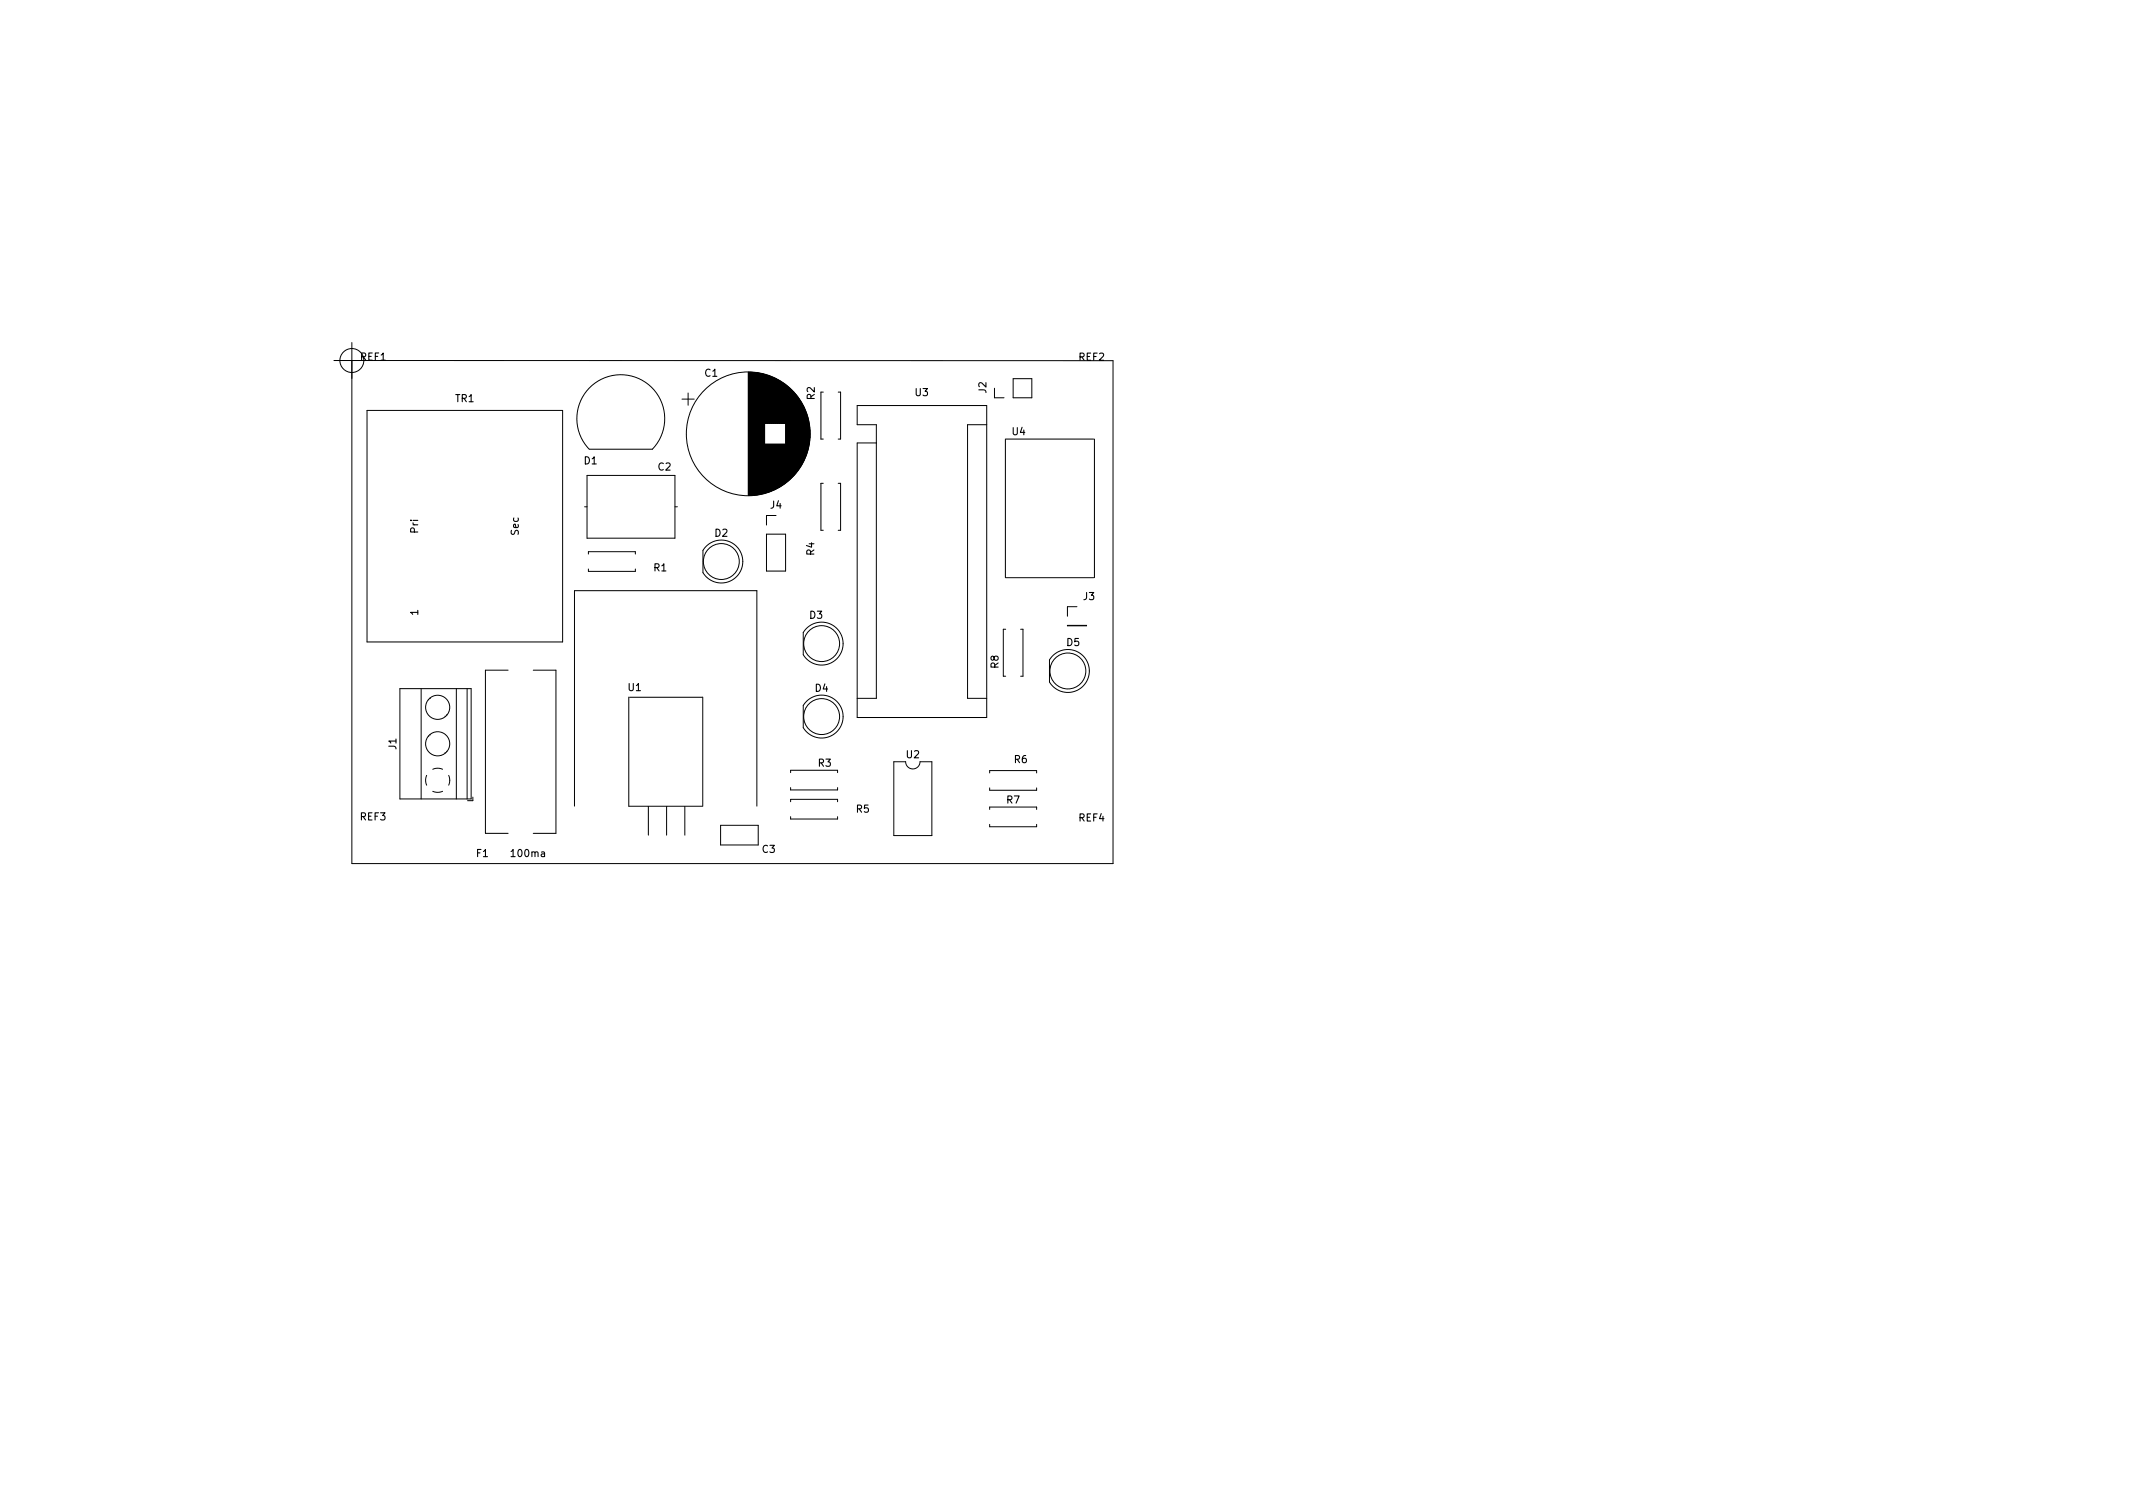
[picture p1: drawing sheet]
<svg xmlns="http://www.w3.org/2000/svg" width="297mm" height="210mm" viewBox="0 0 297 210" stroke-linecap="round" stroke-linejoin="round" font-family="sans-serif">
<defs><g id="words">
<g font-size="1.4">
<text x="50.2" y="50.2">REF1</text>
<text x="98.2" y="52.4">C1</text>
<text x="150.2" y="50.2">REF2</text>
<text x="63.4" y="56">TR1</text>
<text x="113.5" y="55.6" transform="rotate(-90 113.5 55.6)">R2</text>
<text x="127.5" y="55.1">U3</text>
<text x="137.3" y="54.7" transform="rotate(-90 137.3 54.7)">J2</text>
<text x="81.4" y="64.6">D1</text>
<text x="91.7" y="65.5">C2</text>
<text x="141" y="60.6">U4</text>
<text x="107.3" y="70.8">J4</text>
<text x="58.2" y="74.2" transform="rotate(-90 58.2 74.2)">Pri</text>
<text x="72.2" y="74.5" transform="rotate(-90 72.2 74.5)">Sec</text>
<text x="99.6" y="74.7">D2</text>
<text x="113.4" y="77.3" transform="rotate(-90 113.4 77.3)">R4</text>
<text x="91.1" y="79.5">R1</text>
<text x="150.9" y="83.5">J3</text>
<text x="58.2" y="85.7" transform="rotate(-90 58.2 85.7)">1</text>
<text x="112.8" y="86.1">D3</text>
<text x="148.6" y="89.9">D5</text>
<text x="139.1" y="93" transform="rotate(-90 139.1 93)">R8</text>
<text x="87.5" y="96.2">U1</text>
<text x="113.5" y="96.3">D4</text>
<text x="55.2" y="104.3" transform="rotate(-90 55.2 104.3)">J1</text>
<text x="114" y="106.7">R3</text>
<text x="126.2" y="105.6">U2</text>
<text x="141.3" y="106.2">R6</text>
<text x="119.3" y="113.1">R5</text>
<text x="140.2" y="111.9">R7</text>
<text x="50.2" y="114.2">REF3</text>
<text x="66.4" y="119.3">F1</text>
<text x="71.4" y="119.3">100ma</text>
<text x="106.2" y="118.7">C3</text>
<text x="150.2" y="114.4">REF4</text>
</g>
</g></defs>
<g fill="none" stroke="#000" stroke-width=".14">
<path d="M49 47.7v72.5h106v-70h-108.5M51.1 57.1h27.3v32.3h-27.3zM82 54a6.1 6.1 0 0 1 8.7-.1 6.1 6.1 0 0 1 .1 8.6h-8.8a6.1 6.1 0 0 1 0-8.5zM95 55.6h1.7M95.8 54.7v1.7M104.2 51.8v17.2M104.3 51.8v17.2M104.4 51.8v17.2M104.5 51.8v17.2M104.6 51.8v17.2M104.7 51.8v17.2M104.8 51.8v17.2"/>
<path d="M104.8 51.9v17.1M104.9 51.9v17.1M105 51.9v17.1M105 51.9v17M105.1 51.9v17M105.2 51.9v17M105.3 51.9v17M105.4 51.9v17M105.5 51.9v17M105.6 51.9v17M105.7 52v16.9M105.8 52v16.8"/>
<path d="M105.9 52v16.8M106 52v16.8M106.1 52v16.8M106.2 52.1v16.7M106.2 52.1v16.6M106.3 52.1v16.6M106.4 52.1v16.6M106.5 52.1v16.6M106.5 52.1v6.9M106.6 52.2v6.8M106.7 52.2v6.8M106.8 52.2v6.8"/>
<path d="M106.9 52.3v6.7M107 52.3v6.7M107.1 52.3v6.7M107.2 52.4v6.6M107.3 52.4v6.6M107.4 52.4v6.6M107.4 52.5v6.5M107.5 52.5v6.5M107.6 52.5v6.5M107.7 52.6v6.4M107.8 52.6v6.4M107.9 52.7v6.3"/>
<path d="M108 52.7v6.3M108.1 52.8v6.2M108.2 52.8v6.2M108.3 52.9v6.1M108.4 52.9v6.1M108.5 53v6M108.6 53v6M108.6 53.1v5.9M108.7 53.1v5.9M108.8 53.1v5.9M108.8 53.2v5.8M108.9 53.2v5.8"/>
<path d="M109 53.3v5.7M109.1 53.3v5.7M109.1 53.4v5.6M109.2 53.4v5.6M109.2 53.5v5.5M109.3 53.5v5.5M109.4 53.5v5.5M109.4 53.6v13.6M109.5 53.6v13.6M109.5 53.7v13.5M109.6 53.7v13.4M109.6 53.8v13.3"/>
<path d="M109.7 53.8v13.2M109.8 53.9v13.1M109.8 53.9v13M109.9 54v12.9M109.9 54v12.8M110 54v12.8M110 54.1v12.6M110.1 54.1v12.6M110.1 54.2v12.4M110.2 54.2v12.4M110.2 54.3v12.3M110.2 54.3v12.2"/>
<path d="M110.3 54.3v12.2M110.3 54.4v12M110.4 54.4v12M110.4 54.5v11.9M110.4 54.5v11.8M110.5 54.5v11.8M110.5 54.6v11.6M110.6 54.6v11.6M110.6 54.7v11.4M110.7 54.8v11.3M110.7 54.8v11.2M110.8 54.9v11.1"/>
<path d="M110.8 54.9v11M110.8 55v10.9M110.9 55v10.8M111 55.1v10.6M111 55.2v10.5M111 55.2v10.4M111.1 55.3v10.3M111.1 55.3v10.2M111.2 55.4v10.1M111.2 55.4v10M111.2 55.5v9.8M111.3 55.5v9.8"/>
<path d="M111.3 55.6v9.6M111.4 55.6v9.6M111.4 55.7v9.4M111.4 55.8v9.2M111.5 55.8v9.2M111.5 55.9v9M111.6 56v8.9M111.6 56v8.8M111.6 56.1v8.6M111.7 56.2v8.5M111.7 56.2v8.4M111.8 56.3v8.2"/>
<path d="M111.8 56.4v8M111.8 56.5v7.9M111.9 56.5v7.8M111.9 56.6v7.6M112 56.7v7.4M112 56.8v7.2M112 56.9v7.1M112.1 57v6.9M112.1 57v6.8M112.2 57.1v6.6M112.2 57.2v6.4M112.2 57.3v6.2"/>
<path d="M112.3 57.4v6M112.3 57.6v5.7M112.4 57.7v5.4M112.4 57.8v5.2M112.4 57.9v5M112.5 58.1v4.7M112.5 58.2v4.4M112.6 58.3v4.2M112.6 58.5v3.8M112.6 58.7v3.4M112.7 58.9v3M112.7 59.1v2.6"/>
<path d="M112.8 59.4v2M112.8 59.9v1.1M114.7 54.6h-.4v6.5h.4M116.7 54.6h.4v6.5h-.4M137.4 59.1h-2.7v38.1h2.7M138.5 54.1v1.3h1.3M141.1 52.7h2.6v2.7h-2.6zM81.4 70.6h.3M81.7 66.2h12.3v8.7h-12.3zM81.9 77.1v-.3h6.6v.3M81.9 79.2v.4h6.6v-.4M94 70.6h.3"/>
<path d="M98.3 76.1a2.99 2.99 0 0 1 4.4 .2 2.99 2.99 0 0 1-.5 4.3 2.99 2.99 0 0 1-4.3-.9v-3.1zM106.5 61.8v6.9M106.6 61.8v6.9M106.6 61.8v6.8M106.7 61.8v6.8M106.7 74.4h2.7v5.1h-2.7zM106.8 61.8v6.8M106.9 61.8v6.8M106.9 61.8v6.7M107 61.8v6.7M107.1 61.8v6.7M107.2 61.8v6.7"/>
<path d="M107.2 61.8v6.6M107.3 61.8v6.6M107.4 61.8v6.6M107.5 61.8v6.5M107.6 61.8v6.5M107.7 61.8v6.5M107.7 61.8v6.4M107.8 61.8v6.4M107.9 61.8v6.4M107.9 61.8v6.3M108 61.8v6.3M108.1 71.8h-1.4v1.3"/>
<path d="M108.1 61.8v6.3M108.1 61.8v6.2M108.2 61.8v6.2M108.3 61.8v6.2M108.3 61.8v6.1M108.4 61.8v6.1M108.5 61.8v6.1M108.5 61.8v6M108.6 61.8v6M108.7 61.8v5.9M108.8 61.8v5.9M108.8 61.8v5.8"/>
<path d="M108.9 61.8v5.8M109 61.8v5.8M109 61.8v5.7M109.1 61.8v5.7M109.1 61.8v5.6M109.2 61.8v5.6M109.3 61.8v5.5M109.4 61.8v5.5M114.7 67.3h-.4v6.5h.4M116.7 67.3h.4v6.5h-.4M122 61.7h-2.6v38.2h18v-43.4h-18v2.6h2.6v38.1h-2.6M140 61.1v19.3"/>
<path d="M140.1 61.1h12.2M152.4 61.1v19.3M55.7 95.9h9.9v15.3h-9.9zM58.6 95.9v15.3M59.7 97.4v.1M59.9 97.2v.1M62 99.7v.1M62.2 99.5v.1M63.6 95.9v15.3M65 95.9v15.3M70.8 93.3h-3.2v22.7h3.2M74.3 93.3h3.1v22.7h-3.1"/>
<path d="M87.6 97.1v15.2h10.2M87.7 97.1h10.1M97.9 97.1v15.2M112.3 87.5a2.99 2.99 0 0 1 4.4 .2 2.99 2.99 0 0 1-.5 4.3 2.99 2.99 0 0 1-4.3-.8v-3.1zM112.3 97.7a2.99 2.99 0 0 1 4.4 .1 2.99 2.99 0 0 1-.5 4.4 2.99 2.99 0 0 1-4.3-.9v-3.1zM140.1 87.6h-.4v6.6h.4M140.1 80.4h12.2M142.1 87.6h.4v6.6h-.4M146.6 91.3a2.99 2.99 0 0 1 4.4 .2 2.99 2.99 0 0 1-.5 4.4 2.99 2.99 0 0 1-4.3-.9v-3.1zM148.6 87.1h2.7zM150 84.5h-1.4v1.3M59.4 108l-.1 .7 .1 .6"/>
<path d="M59.7 102.5h.1M59.9 102.3h.1M60.3 110.2l.7 .1 .6-.1M60.3 107.1l.6-.1 .7 .1M62 104.8h.1M62.2 104.6h.1M62.5 108l.1 .6M62.6 108.6l-.1 .7M65.9 111v.5h-.8M80 112.2v-30h25.4v30M90.3 112.3v4M92.8 112.3v4"/>
<path d="M95.4 112.3v4M100.4 114.9h5.2v2.8h-5.2zM110.1 107.6v-.3h6.5v.3M110.1 109.7v.3h6.5v-.3M110.1 111.6v-.3h6.5v.3M110.1 113.7v.3h6.5v-.3M124.5 106.1h1.6a1 1 0 0 0 1 1 1 1 0 0 0 1-1h1.7v10.2h-5.3zM137.8 107.6v-.3h6.6v.3M137.8 109.7v.3h6.6v-.3M137.8 112.7v-.3h6.6v.3M137.8 114.8v.3h6.6v-.3"/>
<circle cx="49" cy="50.2" r="1.67"/>
<circle cx="100.4" cy="78.2" r="2.5"/>
<circle cx="104.2" cy="60.4" r="8.6"/>
<circle cx="60.9" cy="98.5" r="1.68"/>
<circle cx="114.4" cy="99.8" r="2.5"/>
<circle cx="114.4" cy="89.6" r="2.5"/>
<circle cx="148.7" cy="93.4" r="2.5"/>
<circle cx="60.9" cy="103.6" r="1.68"/>
</g>
<use href="#words"/>
</svg>
